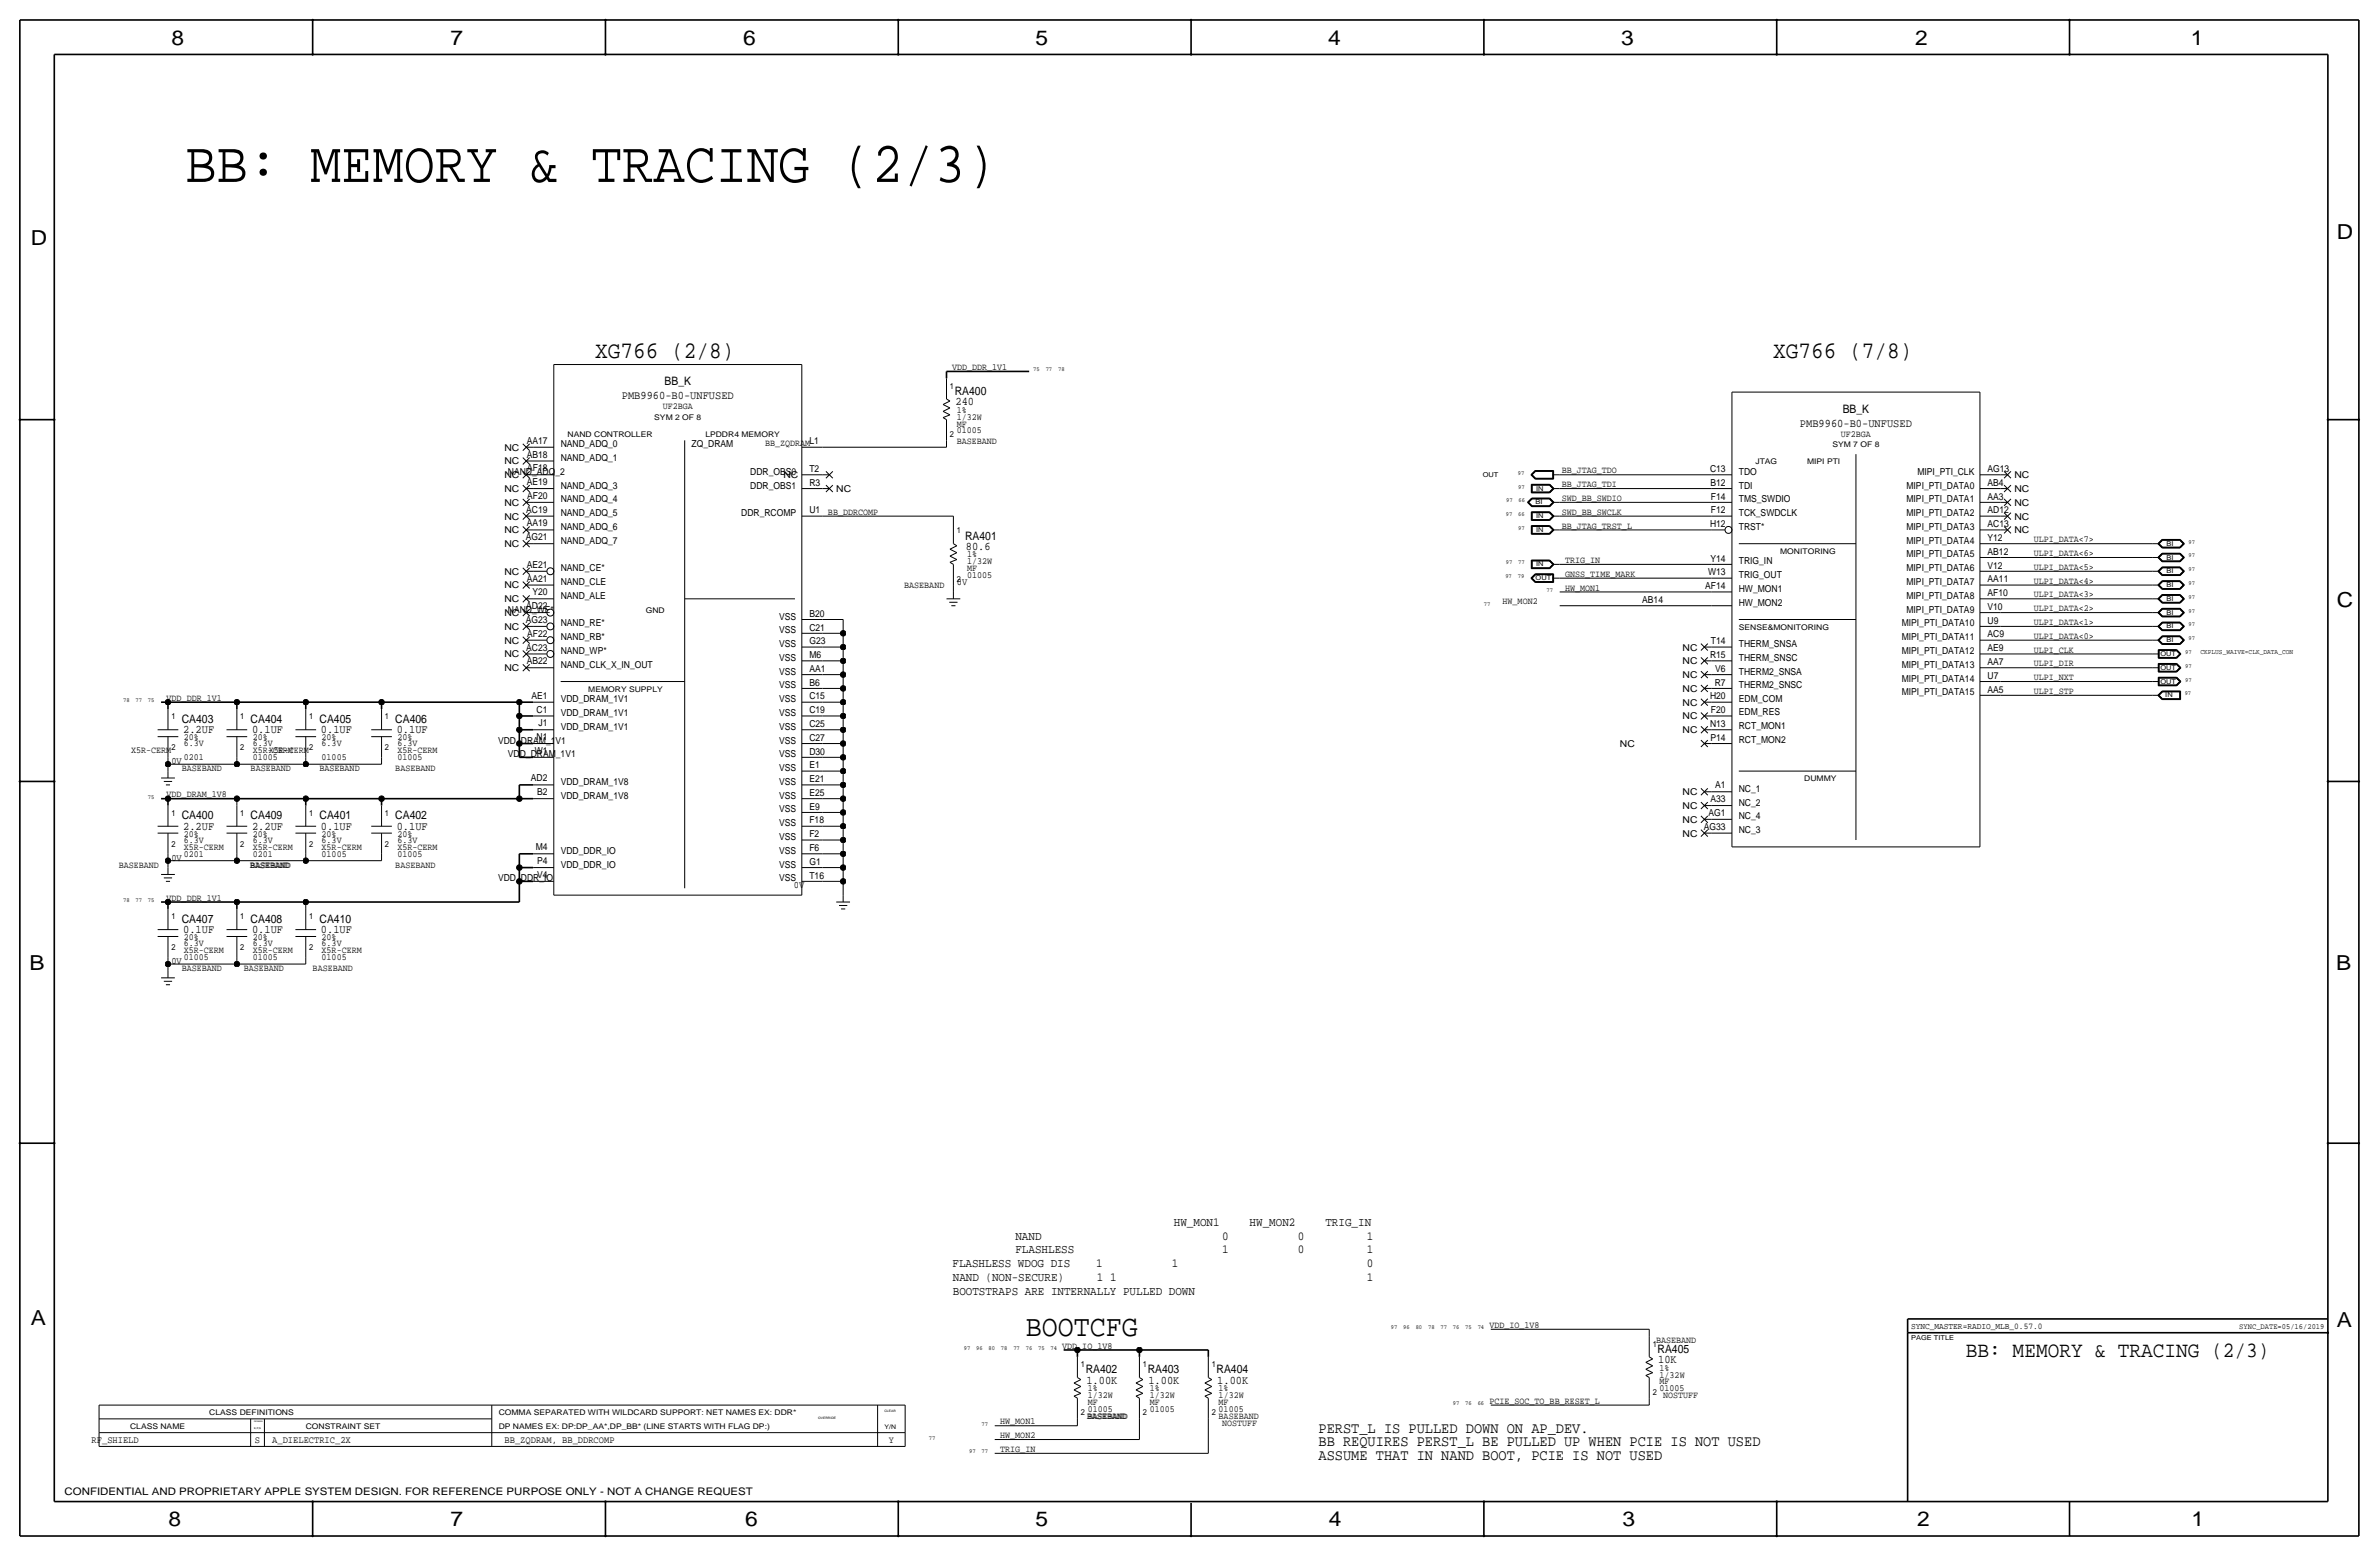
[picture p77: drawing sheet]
<svg xmlns="http://www.w3.org/2000/svg" width="877mm" height="574mm" viewBox="0 0 877 574" stroke-linecap="round" stroke-linejoin="round" font-family="sans-serif">
<defs><g id="words">
<text font-size="21.5" x="68.3" y="67.1">BB: MEMORY &amp; TRACING (2/3)</text>
<text font-size="11.1" x="378.2" y="492.5">BOOTCFG</text>
<g font-size="8.7">
<text x="219.4" y="131.8">XG766 (2/8)</text>
<text x="653.7" y="131.8">XG766 (7/8)</text>
</g>
<text font-size="8" x="724.8" y="500.1">BB: MEMORY &amp; TRACING (2/3)</text>
<g font-size="7.6">
<text x="63.2" y="16.5">8</text>
<text x="166.1" y="16.5">7</text>
<text x="274" y="16.5">6</text>
<text x="381.7" y="16.5">5</text>
<text x="489.7" y="16.5">4</text>
<text x="597.6" y="16.5">3</text>
<text x="706.1" y="16.5">2</text>
<text x="807.7" y="16.5">1</text>
<text x="861.5" y="88.1">D</text>
<text x="11.4" y="90.4">D</text>
<text x="861.5" y="223.8">C</text>
<text x="10.9" y="357.6">B</text>
<text x="861.3" y="357.4">B</text>
<text x="11.4" y="488.4">A</text>
<text x="861.5" y="489.2">A</text>
<text x="62.2" y="562.6">8</text>
<text x="166.1" y="562.6">7</text>
<text x="274.8" y="562.6">6</text>
<text x="381.7" y="562.6">5</text>
<text x="489.9" y="562.6">4</text>
<text x="598.1" y="562.6">3</text>
<text x="706.8" y="562.6">2</text>
<text x="807.9" y="562.6">1</text>
</g>
<g font-size="5.6">
<text x="486.1" y="533.1">BB REQUIRES PERST_L BE PULLED UP WHEN PCIE IS NOT USED</text>
<text x="486.1" y="528.1">PERST_L IS PULLED DOWN ON AP_DEV.</text>
<text x="486.1" y="538.2">ASSUME THAT IN NAND BOOT, PCIE IS NOT USED</text>
</g>
<g font-size="4.5">
<text x="432.8" y="451.9">HW_MON1</text>
<text x="460.7" y="451.9">HW_MON2</text>
<text x="488.6" y="451.9">TRIG_IN</text>
<text x="374.3" y="456.9">NAND</text>
<text x="450.5" y="456.9">0</text>
<text x="478.5" y="456.9">0</text>
<text x="503.9" y="456.9">1</text>
<text x="351.1" y="467.1">FLASHLESS WDOG DIS</text>
<text x="374.3" y="462">FLASHLESS</text>
<text x="404.1" y="467.1">1</text>
<text x="432.1" y="467.1">1</text>
<text x="450.5" y="462">1</text>
<text x="478.5" y="462">0</text>
<text x="503.9" y="462">1</text>
<text x="503.9" y="467.1">0</text>
<text x="351.3" y="472.2">NAND (NON-SECURE)</text>
<text x="404.4" y="472.2">1</text>
<text x="409.2" y="472.2">1</text>
<text x="503.9" y="472.2">1</text>
<text x="351.3" y="477.3">BOOTSTRAPS ARE INTERNALLY PULLED DOWN</text>
</g>
<g font-size="4.3">
<text x="245" y="142">BB_K</text>
<text x="229.2" y="147.1">PMB9960-B0-UNFUSED</text>
<text x="352" y="145.5">RA400</text>
<text x="352.2" y="149.4">240</text>
<text x="679.3" y="152.1">BB_K</text>
<text x="663.6" y="157.2">PMB9960-B0-UNFUSED</text>
<text x="355.8" y="198.9">RA401</text>
<text x="356.1" y="202.7">80.6</text>
<text x="67" y="266.4">CA403</text>
<text x="92.4" y="266.4">CA404</text>
<text x="117.8" y="266.4">CA405</text>
<text x="145.7" y="266.4">CA406</text>
<text x="67.5" y="270.3">2.2UF</text>
<text x="92.9" y="270.3">0.1UF</text>
<text x="118.3" y="270.3">0.1UF</text>
<text x="146.3" y="270.3">0.1UF</text>
<text x="67" y="302">CA400</text>
<text x="67.5" y="305.8">2.2UF</text>
<text x="92.4" y="302">CA409</text>
<text x="92.9" y="305.8">2.2UF</text>
<text x="117.8" y="302">CA401</text>
<text x="118.3" y="305.8">0.1UF</text>
<text x="145.7" y="302">CA402</text>
<text x="146.3" y="305.8">0.1UF</text>
<text x="67" y="340.1">CA407</text>
<text x="92.4" y="340.1">CA408</text>
<text x="117.8" y="340.1">CA410</text>
<text x="67.5" y="343.9">0.1UF</text>
<text x="92.9" y="343.9">0.1UF</text>
<text x="118.3" y="343.9">0.1UF</text>
<text x="611.1" y="498.6">RA405</text>
<text x="611.3" y="502.4">10K</text>
<text x="400.3" y="506.2">RA402</text>
<text x="423.1" y="506.2">RA403</text>
<text x="448.5" y="506.2">RA404</text>
<text x="400.5" y="510">1.00K</text>
<text x="423.4" y="510">1.00K</text>
<text x="448.8" y="510">1.00K</text>
</g>
<text font-size="3.8" x="23.8" y="550.9">CONFIDENTIAL AND PROPRIETARY APPLE SYSTEM DESIGN. FOR REFERENCE PURPOSE ONLY - NOT A CHANGE REQUEST</text>
<g font-size="3.6">
<text x="352.8" y="215.6">0V</text>
<text x="63.2" y="281.7">0V</text>
<text x="63.2" y="317.2">0V</text>
<text x="292.7" y="327.4">0V</text>
<text x="63.2" y="355.3">0V</text>
<text x="33.8" y="531.9">RF_SHIELD</text>
<text x="94" y="531.9">S</text>
<text x="100.4" y="531.9">A_DIELECTRIC_2X</text>
<text x="186" y="531.9">BB_ZQDRAM, BB_DDRCOMP</text>
</g>
<g font-size="3.5">
<text x="351" y="136.4">VDD_DDR_1V1</text>
<text x="244.3" y="150.9">UF2BGA</text>
<text x="352.8" y="152.1">1%</text>
<text x="352.8" y="154.7">1/32W</text>
<text x="352.8" y="159.8">01005</text>
<text x="352.8" y="157.2">MF</text>
<text x="678.7" y="161">UF2BGA</text>
<text x="185.9" y="166.1">NC</text>
<text x="194.2" y="163.6">AA17</text>
<text x="206.7" y="164.8">NAND_ADQ_0</text>
<text x="255" y="164.8">ZQ_DRAM</text>
<text x="282.1" y="164.3">BB_ZQDRAML1</text>
<text x="352.8" y="163.6">BASEBAND</text>
<text x="185.9" y="171.2">NC</text>
<text x="194.2" y="168.7">AB18</text>
<text x="194.3" y="173.7">AF18</text>
<text x="206.7" y="169.9">NAND_ADQ_1</text>
<text x="298.4" y="174">T2</text>
<text x="630.4" y="174">C13</text>
<text x="732.7" y="174">AG13</text>
<text x="185.9" y="176.3">NC</text>
<text x="187.2" y="175">NAND_ADQ_2</text>
<text x="194.2" y="178.8">AE19</text>
<text x="276.6" y="175">DDR_OBS0</text>
<text x="288.8" y="176.3">NC</text>
<text x="298.4" y="179.1">R3</text>
<text x="575.8" y="179.6">BB_JTAG_TDI</text>
<text x="575.8" y="174.5">BB_JTAG_TDO</text>
<text x="630.6" y="179.1">B12</text>
<text x="641" y="175">TDO</text>
<text x="706.9" y="175">MIPI_PTI_CLK</text>
<text x="732.7" y="179.1">AB4</text>
<text x="742.6" y="176.3">NC</text>
<text x="185.9" y="181.4">NC</text>
<text x="194.3" y="183.9">AF20</text>
<text x="206.7" y="180.1">NAND_ADQ_3</text>
<text x="206.7" y="185.2">NAND_ADQ_4</text>
<text x="276.6" y="180.1">DDR_OBS1</text>
<text x="308.3" y="181.4">NC</text>
<text x="575.8" y="184.7">SWD_BB_SWDIO</text>
<text x="630.8" y="184.2">F14</text>
<text x="641" y="180.1">TDI</text>
<text x="641" y="185.2">TMS_SWDIO</text>
<text x="702.9" y="185.2">MIPI_PTI_DATA1</text>
<text x="702.9" y="180.1">MIPI_PTI_DATA0</text>
<text x="732.7" y="184.2">AA3</text>
<text x="742.6" y="181.4">NC</text>
<text x="185.9" y="191.5">NC</text>
<text x="185.9" y="186.4">NC</text>
<text x="194" y="189">AC19</text>
<text x="206.7" y="190.2">NAND_ADQ_5</text>
<text x="273.3" y="190.2">DDR_RCOMP</text>
<text x="298.4" y="189.2">U1</text>
<text x="305.3" y="189.7">BB_DDRCOMP</text>
<text x="575.8" y="189.7">SWD_BB_SWCLK</text>
<text x="630.8" y="189.2">F12</text>
<text x="641" y="190.2">TCK_SWDCLK</text>
<text x="702.9" y="190.2">MIPI_PTI_DATA2</text>
<text x="732.7" y="189.2">AD12</text>
<text x="742.6" y="186.4">NC</text>
<text x="742.6" y="191.5">NC</text>
<text x="185.9" y="196.6">NC</text>
<text x="194.2" y="194.1">AA19</text>
<text x="206.7" y="195.3">NAND_ADQ_6</text>
<text x="575.8" y="194.8">BB_JTAG_TRST_L</text>
<text x="630.4" y="194.4">H12</text>
<text x="641" y="195.4">TRST*</text>
<text x="702.9" y="195.3">MIPI_PTI_DATA3</text>
<text x="732.7" y="194.3">AC13</text>
<text x="742.6" y="196.6">NC</text>
<text x="185.9" y="201.7">NC</text>
<text x="193.8" y="199.1">AG21</text>
<text x="206.7" y="200.4">NAND_ADQ_7</text>
<text x="702.9" y="200.4">MIPI_PTI_DATA4</text>
<text x="732.7" y="199.4">Y12</text>
<text x="749.8" y="199.9">ULPI_DATA&lt;7&gt;</text>
<text x="194.2" y="209.3">AE21</text>
<text x="356.6" y="205.5">1%</text>
<text x="356.6" y="208">1/32W</text>
<text x="577" y="207.5">TRIG_IN</text>
<text x="630.6" y="207">Y14</text>
<text x="641" y="208">TRIG_IN</text>
<text x="702.9" y="205.5">MIPI_PTI_DATA5</text>
<text x="732.7" y="209.6">V12</text>
<text x="732.7" y="204.5">AB12</text>
<text x="749.8" y="205">ULPI_DATA&lt;6&gt;</text>
<text x="185.9" y="211.8">NC</text>
<text x="194.2" y="214.4">AA21</text>
<text x="206.7" y="210.6">NAND_CE*</text>
<text x="206.7" y="215.6">NAND_CLE</text>
<text x="356.6" y="213.1">01005</text>
<text x="356.6" y="210.6">MF</text>
<text x="577" y="212.6">GNSS_TIME_MARK</text>
<text x="629.7" y="212.1">W13</text>
<text x="641" y="213.1">TRIG_OUT</text>
<text x="702.9" y="210.6">MIPI_PTI_DATA6</text>
<text x="702.9" y="215.6">MIPI_PTI_DATA7</text>
<text x="732.7" y="214.6">AA11</text>
<text x="749.8" y="215.1">ULPI_DATA&lt;4&gt;</text>
<text x="749.8" y="210.1">ULPI_DATA&lt;5&gt;</text>
<text x="185.9" y="222">NC</text>
<text x="185.9" y="216.9">NC</text>
<text x="196.3" y="219.5">Y20</text>
<text x="206.7" y="220.7">NAND_ALE</text>
<text x="333.4" y="216.9">BASEBAND</text>
<text x="577" y="217.7">HW_MON1</text>
<text x="628.7" y="217.2">AF14</text>
<text x="641" y="218.2">HW_MON1</text>
<text x="702.9" y="220.7">MIPI_PTI_DATA8</text>
<text x="732.7" y="219.7">AF10</text>
<text x="749.8" y="220.2">ULPI_DATA&lt;3&gt;</text>
<text x="185.9" y="227.1">NC</text>
<text x="187.2" y="225.8">NAND_WE*</text>
<text x="194" y="224.5">AD22</text>
<text x="298.4" y="227.3">B20</text>
<text x="554" y="222.8">HW_MON2</text>
<text x="605.4" y="222.3">AB14</text>
<text x="641" y="223.3">HW_MON2</text>
<text x="702.9" y="225.8">MIPI_PTI_DATA9</text>
<text x="732.7" y="224.8">V10</text>
<text x="749.8" y="225.3">ULPI_DATA&lt;2&gt;</text>
<text x="185.9" y="232.2">NC</text>
<text x="193.8" y="229.6">AG23</text>
<text x="206.7" y="230.9">NAND_RE*</text>
<text x="287.3" y="228.3">VSS</text>
<text x="287.3" y="233.4">VSS</text>
<text x="298.4" y="232.4">C21</text>
<text x="701.1" y="230.9">MIPI_PTI_DATA10</text>
<text x="732.7" y="229.9">U9</text>
<text x="749.8" y="230.4">ULPI_DATA&lt;1&gt;</text>
<text x="185.9" y="237.2">NC</text>
<text x="194" y="239.8">AC23</text>
<text x="194.3" y="234.7">AF22</text>
<text x="206.7" y="236">NAND_RB*</text>
<text x="287.3" y="238.5">VSS</text>
<text x="298.4" y="237.5">G23</text>
<text x="620.3" y="239.8">NC</text>
<text x="630.8" y="237.5">T14</text>
<text x="641" y="238.5">THERM_SNSA</text>
<text x="701.1" y="236">MIPI_PTI_DATA11</text>
<text x="732.7" y="235">AC9</text>
<text x="749.8" y="235.5">ULPI_DATA&lt;0&gt;</text>
<text x="185.9" y="242.3">NC</text>
<text x="194.2" y="244.9">AB22</text>
<text x="206.7" y="241">NAND_WP*</text>
<text x="287.3" y="243.6">VSS</text>
<text x="298.4" y="242.6">M6</text>
<text x="620.3" y="244.9">NC</text>
<text x="630.4" y="242.6">R15</text>
<text x="641" y="243.6">THERM_SNSC</text>
<text x="701.1" y="241">MIPI_PTI_DATA12</text>
<text x="732.7" y="245.1">AA7</text>
<text x="732.7" y="240">AE9</text>
<text x="749.8" y="245.6">ULPI_DIR</text>
<text x="749.8" y="240.5">ULPI_CLK</text>
<text x="185.9" y="247.4">NC</text>
<text x="206.7" y="246.1">NAND_CLK_X_IN_OUT</text>
<text x="287.3" y="248.7">VSS</text>
<text x="298.4" y="247.7">AA1</text>
<text x="620.3" y="249.9">NC</text>
<text x="632.4" y="247.7">V6</text>
<text x="641" y="248.7">THERM2_SNSA</text>
<text x="701.1" y="251.2">MIPI_PTI_DATA14</text>
<text x="701.1" y="246.1">MIPI_PTI_DATA13</text>
<text x="732.7" y="250.2">U7</text>
<text x="749.8" y="250.7">ULPI_NXT</text>
<text x="195.9" y="257.6">AE1</text>
<text x="287.3" y="253.7">VSS</text>
<text x="298.4" y="257.8">C15</text>
<text x="298.4" y="252.7">B6</text>
<text x="620.3" y="255">NC</text>
<text x="630.4" y="257.8">H20</text>
<text x="632.2" y="252.7">R7</text>
<text x="641" y="253.7">THERM2_SNSC</text>
<text x="701.1" y="256.3">MIPI_PTI_DATA15</text>
<text x="732.7" y="255.3">AA5</text>
<text x="749.8" y="255.8">ULPI_STP</text>
<text x="61.4" y="258.3">VDD_DDR_1V1</text>
<text x="197.9" y="262.6">C1</text>
<text x="206.7" y="263.9">VDD_DRAM_1V1</text>
<text x="206.7" y="258.8">VDD_DRAM_1V1</text>
<text x="287.3" y="258.8">VSS</text>
<text x="287.3" y="263.9">VSS</text>
<text x="298.4" y="262.9">C19</text>
<text x="620.3" y="260.1">NC</text>
<text x="630.8" y="262.9">F20</text>
<text x="641" y="258.8">EDM_COM</text>
<text x="641" y="263.7">EDM_RES</text>
<text x="198.6" y="267.7">J1</text>
<text x="206.7" y="269">VDD_DRAM_1V1</text>
<text x="287.3" y="269">VSS</text>
<text x="298.4" y="268">C25</text>
<text x="620.3" y="265.2">NC</text>
<text x="630.4" y="268">N13</text>
<text x="641" y="268.7">RCT_MON1</text>
<text x="67.8" y="272.8">20%</text>
<text x="67.8" y="275.1">6.3V</text>
<text x="93.2" y="272.8">20%</text>
<text x="93.2" y="275.1">6.3V</text>
<text x="118.6" y="272.8">20%</text>
<text x="118.6" y="275.1">6.3V</text>
<text x="146.5" y="272.8">20%</text>
<text x="146.5" y="275.1">6.3V</text>
<text x="183.6" y="274.1">VDD_DRAM_1V1</text>
<text x="197.9" y="272.8">N1</text>
<text x="287.3" y="274.1">VSS</text>
<text x="298.4" y="273.1">C27</text>
<text x="597.2" y="275.3">NC</text>
<text x="620.3" y="270.3">NC</text>
<text x="630.6" y="273.1">P14</text>
<text x="641" y="273.8">RCT_MON2</text>
<text x="48.3" y="277.6">X5R-CERM</text>
<text x="67.8" y="280.2">0201</text>
<text x="93.2" y="280.2">01005</text>
<text x="93.2" y="277.6">X5R-CERM</text>
<text x="99.1" y="277.6">X5R-CERM</text>
<text x="118.6" y="280.2">01005</text>
<text x="146.5" y="280.2">01005</text>
<text x="146.5" y="277.6">X5R-CERM</text>
<text x="187.2" y="279.1">VDD_DRAM_1V1</text>
<text x="197.2" y="277.9">W1</text>
<text x="287.3" y="279.1">VSS</text>
<text x="298.4" y="278.1">D30</text>
<text x="67" y="284.2">BASEBAND</text>
<text x="92.4" y="284.2">BASEBAND</text>
<text x="117.8" y="284.2">BASEBAND</text>
<text x="145.7" y="284.2">BASEBAND</text>
<text x="287.3" y="284.2">VSS</text>
<text x="298.4" y="283.2">E1</text>
<text x="61.4" y="293.9">VDD_DRAM_1V8</text>
<text x="195.7" y="288">AD2</text>
<text x="198" y="293.1">B2</text>
<text x="206.7" y="289.3">VDD_DRAM_1V8</text>
<text x="287.3" y="289.3">VSS</text>
<text x="298.4" y="293.4">E25</text>
<text x="298.4" y="288.3">E21</text>
<text x="620.3" y="293.1">NC</text>
<text x="632.4" y="290.6">A1</text>
<text x="641" y="291.8">NC_1</text>
<text x="206.7" y="294.4">VDD_DRAM_1V8</text>
<text x="287.3" y="294.4">VSS</text>
<text x="287.3" y="299.5">VSS</text>
<text x="298.4" y="298.5">E9</text>
<text x="620.3" y="298.2">NC</text>
<text x="630.6" y="295.7">A33</text>
<text x="641" y="296.9">NC_2</text>
<text x="287.3" y="304.5">VSS</text>
<text x="298.4" y="303.5">F18</text>
<text x="620.3" y="303.3">NC</text>
<text x="628.2" y="305.8">AG33</text>
<text x="629.9" y="300.7">AG1</text>
<text x="641" y="302">NC_4</text>
<text x="67.8" y="308.4">20%</text>
<text x="67.8" y="310.6">6.3V</text>
<text x="93.2" y="308.4">20%</text>
<text x="93.2" y="310.6">6.3V</text>
<text x="118.6" y="308.4">20%</text>
<text x="118.6" y="310.6">6.3V</text>
<text x="146.5" y="308.4">20%</text>
<text x="146.5" y="310.6">6.3V</text>
<text x="287.3" y="309.6">VSS</text>
<text x="298.4" y="308.6">F2</text>
<text x="620.3" y="308.4">NC</text>
<text x="641" y="307.1">NC_3</text>
<text x="67.8" y="315.7">0201</text>
<text x="67.8" y="313.2">X5R-CERM</text>
<text x="93.2" y="315.7">0201</text>
<text x="93.2" y="313.2">X5R-CERM</text>
<text x="118.6" y="315.7">01005</text>
<text x="118.6" y="313.2">X5R-CERM</text>
<text x="146.5" y="315.7">01005</text>
<text x="146.5" y="313.2">X5R-CERM</text>
<text x="197.5" y="313.4">M4</text>
<text x="206.7" y="314.7">VDD_DDR_IO</text>
<text x="287.3" y="314.7">VSS</text>
<text x="298.4" y="313.7">F6</text>
<text x="43.8" y="319.8">BASEBAND</text>
<text x="92.1" y="319.8">BASEBAND</text>
<text x="145.7" y="319.8">BASEBAND</text>
<text x="198" y="323.6">V4</text>
<text x="198" y="318.5">P4</text>
<text x="206.7" y="319.8">VDD_DDR_IO</text>
<text x="287.3" y="319.8">VSS</text>
<text x="298.4" y="323.9">T16</text>
<text x="298.4" y="318.8">G1</text>
<text x="183.6" y="324.9">VDD_DDR_IO</text>
<text x="287.3" y="324.9">VSS</text>
<text x="61.4" y="332">VDD_DDR_1V1</text>
<text x="67.8" y="346.5">20%</text>
<text x="93.2" y="346.5">20%</text>
<text x="118.6" y="346.5">20%</text>
<text x="67.8" y="353.8">01005</text>
<text x="67.8" y="348.7">6.3V</text>
<text x="67.8" y="351.3">X5R-CERM</text>
<text x="93.2" y="353.8">01005</text>
<text x="93.2" y="348.7">6.3V</text>
<text x="93.2" y="351.3">X5R-CERM</text>
<text x="118.6" y="353.8">01005</text>
<text x="118.6" y="348.7">6.3V</text>
<text x="118.6" y="351.3">X5R-CERM</text>
<text x="67" y="357.9">BASEBAND</text>
<text x="89.9" y="357.9">BASEBAND</text>
<text x="115.3" y="357.9">BASEBAND</text>
<text x="549.1" y="489.5">VDD_IO_1V8</text>
<text x="391.6" y="497.1">VDD_IO_1V8</text>
<text x="610.6" y="495">BASEBAND</text>
<text x="611.8" y="505.2">1%</text>
<text x="611.8" y="507.7">1/32W</text>
<text x="401" y="512.8">1%</text>
<text x="401" y="515.4">1/32W</text>
<text x="423.9" y="512.8">1%</text>
<text x="423.9" y="515.4">1/32W</text>
<text x="449.3" y="512.8">1%</text>
<text x="449.3" y="515.4">1/32W</text>
<text x="611.8" y="512.8">01005</text>
<text x="611.8" y="510.3">MF</text>
<text x="613.1" y="515.4">NOSTUFF</text>
<text x="401" y="520.4">01005</text>
<text x="401" y="517.9">MF</text>
<text x="423.9" y="520.4">01005</text>
<text x="423.9" y="517.9">MF</text>
<text x="449.3" y="520.4">01005</text>
<text x="449.3" y="517.9">MF</text>
<text x="549.1" y="517.4">PCIE_SOC_TO_BB_RESET_L</text>
<text x="368.8" y="525">HW_MON1</text>
<text x="400.7" y="523">BASEBAND</text>
<text x="449.3" y="523">BASEBAND</text>
<text x="450.5" y="525.5">NOSTUFF</text>
<text x="327.7" y="531.9">Y</text>
<text x="368.8" y="530.1">HW_MON2</text>
<text x="368.8" y="535.2">TRIG_IN</text>
</g>
<text font-size="3.2" x="704.5" y="490">SYNC_MASTER=RADIO_MLB_0.57.0</text>
<g font-size="3.1">
<text x="350.2" y="143.3">1</text>
<text x="350.2" y="161">2</text>
<text x="352.8" y="196.6">1</text>
<text x="352.8" y="214.4">2</text>
<text x="63.2" y="265.2">1</text>
<text x="88.6" y="265.2">1</text>
<text x="114" y="265.2">1</text>
<text x="141.9" y="265.2">1</text>
<text x="63.2" y="276.6">2</text>
<text x="88.6" y="276.6">2</text>
<text x="114" y="276.6">2</text>
<text x="141.9" y="276.6">2</text>
<text x="63.2" y="300.7">1</text>
<text x="88.6" y="300.7">1</text>
<text x="114" y="300.7">1</text>
<text x="141.9" y="300.7">1</text>
<text x="63.2" y="312.2">2</text>
<text x="88.6" y="312.2">2</text>
<text x="114" y="312.2">2</text>
<text x="141.9" y="312.2">2</text>
<text x="63.2" y="338.8">1</text>
<text x="88.6" y="338.8">1</text>
<text x="114" y="338.8">1</text>
<text x="63.2" y="350.3">2</text>
<text x="88.6" y="350.3">2</text>
<text x="114" y="350.3">2</text>
<text x="609.3" y="496.3">1</text>
<text x="398.5" y="503.9">1</text>
<text x="421.3" y="503.9">1</text>
<text x="446.7" y="503.9">1</text>
<text x="609.3" y="514.1">2</text>
<text x="398.5" y="521.7">2</text>
<text x="421.3" y="521.7">2</text>
<text x="446.7" y="521.7">2</text>
</g>
<g font-size="2.9">
<text x="241.2" y="154.7">SYM 2 OF 8</text>
<text x="209.2" y="161">NAND CONTROLLER</text>
<text x="260" y="161">LPDDR4 MEMORY</text>
<text x="675.6" y="164.8">SYM 7 OF 8</text>
<text x="647.2" y="171.2">JTAG</text>
<text x="666.2" y="171.2">MIPI PTI</text>
<text x="656.3" y="204.2">MONITORING</text>
<text x="238" y="225.8">GND</text>
<text x="641" y="232.2">SENSE&amp;MONITORING</text>
<text x="216.9" y="255">MEMORY SUPPLY</text>
<text x="665.2" y="288">DUMMY</text>
<text x="825.6" y="490">SYNC_DATE=05/16/2019</text>
<text x="77.2" y="521.7">CLASS DEFINITIONS</text>
<text x="183.8" y="521.7">COMMA SEPARATED WITH WILDCARD SUPPORT: NET NAMES EX: DDR*</text>
<text x="48" y="526.8">CLASS NAME</text>
<text x="112.7" y="526.8">CONSTRAINT SET</text>
<text x="183.8" y="526.8">DP NAMES EX: DP:DP_AA*,DP_BB* (LINE STARTS WITH FLAG DP:)</text>
</g>
<text font-size="2.6" x="811.2" y="241">CKPLUS_WAIVE=CLK_DATA_CON</text>
<g font-size="2.5">
<text x="546.7" y="175.8">OUT</text>
<text x="566.1" y="185.9">BI</text>
<text x="566.4" y="180.8">IN</text>
<text x="566.4" y="191">IN</text>
<text x="566.4" y="196.1">IN</text>
<text x="798.8" y="201.2">BI</text>
<text x="566.4" y="208.8">IN</text>
<text x="798.8" y="206.2">BI</text>
<text x="566.1" y="213.9">OUT</text>
<text x="798.8" y="211.3">BI</text>
<text x="798.8" y="221.5">BI</text>
<text x="798.8" y="216.4">BI</text>
<text x="798.8" y="226.6">BI</text>
<text x="798.8" y="231.6">BI</text>
<text x="798.8" y="236.7">BI</text>
<text x="796.5" y="241.8">OUT</text>
<text x="796.5" y="252">OUT</text>
<text x="796.5" y="246.9">OUT</text>
<text x="798.3" y="257">IN</text>
<text x="704.5" y="493.8">PAGE TITLE</text>
</g>
<g font-size="2.3">
<text x="380.9" y="136.9">75</text>
<text x="385.5" y="136.9">77</text>
<text x="390.1" y="136.9">78</text>
<text x="559.6" y="175">97</text>
<text x="555.2" y="185.2">97</text>
<text x="559.7" y="180.1">97</text>
<text x="559.8" y="185.2">66</text>
<text x="555.1" y="190.2">97</text>
<text x="559.7" y="190.2">66</text>
<text x="559.7" y="195.3">97</text>
<text x="806.9" y="200.4">97</text>
<text x="555.1" y="208">97</text>
<text x="559.7" y="208">77</text>
<text x="806.9" y="205.5">97</text>
<text x="555" y="213.1">97</text>
<text x="559.6" y="213.1">79</text>
<text x="806.9" y="215.6">97</text>
<text x="806.9" y="210.6">97</text>
<text x="570.2" y="218.2">77</text>
<text x="806.9" y="220.7">97</text>
<text x="547.1" y="223.3">77</text>
<text x="806.9" y="225.8">97</text>
<text x="806.9" y="230.9">97</text>
<text x="806.9" y="236">97</text>
<text x="805.6" y="241">97</text>
<text x="805.6" y="251.2">97</text>
<text x="805.6" y="246.1">97</text>
<text x="805.4" y="256.3">97</text>
<text x="45.4" y="258.8">78</text>
<text x="50" y="258.8">77</text>
<text x="54.6" y="258.8">75</text>
<text x="54.6" y="294.4">75</text>
<text x="45.4" y="332.5">78</text>
<text x="50" y="332.5">77</text>
<text x="54.6" y="332.5">75</text>
<text x="512.8" y="490">97</text>
<text x="517.3" y="490">96</text>
<text x="521.9" y="490">80</text>
<text x="526.5" y="490">78</text>
<text x="531.1" y="490">77</text>
<text x="535.6" y="490">76</text>
<text x="540.2" y="490">75</text>
<text x="544.8" y="490">74</text>
<text x="355.3" y="497.6">97</text>
<text x="359.9" y="497.6">96</text>
<text x="364.4" y="497.6">80</text>
<text x="369" y="497.6">78</text>
<text x="373.6" y="497.6">77</text>
<text x="378.2" y="497.6">76</text>
<text x="382.7" y="497.6">75</text>
<text x="387.3" y="497.6">74</text>
<text x="535.6" y="517.9">97</text>
<text x="540.2" y="517.9">76</text>
<text x="544.8" y="517.9">66</text>
<text x="326.1" y="526.8">Y/N</text>
<text x="361.9" y="525.5">77</text>
<text x="342.4" y="530.6">77</text>
<text x="357.3" y="535.7">97</text>
<text x="361.9" y="535.7">77</text>
</g>
<g font-size="1.2">
<text x="326.1" y="520.4">CLEAR</text>
<text x="301.6" y="523">OVERRIDE</text>
</g>
<text font-size=".9" x="93.7" y="526.8">E,P,S</text>
<text font-size=".7" x="93.7" y="524.3">DOMAIN</text>
</g></defs>
<g fill="none" stroke="#000" stroke-width=".37">
<path d="M204.2 134.4h91.4zM204.2 134.4v195.5zM295.6 134.4v195.5zM348.9 139.4v7.7zM347.7 153.9l1.2 .8zM347.7 153.9l2.5-1zM347.7 151.6l2.5 1.3zM347.7 151.6l2.5-1.2zM347.7 149.1l2.5 1.3zM347.7 149.1l2.5-1.3zM348.9 154.7v7.6zM348.9 147.1l1.3 .7z"/>
<path d="M638.5 144.5h91.4zM638.5 144.5v167.7zM729.9 144.5v167.7zM192.7 173.7l2.6 2.6zM192.7 163.6l2.6 2.5zM192.7 166.1l2.6-2.5zM192.7 178.8l2.6 2.6zM192.7 168.7l2.6 2.5zM194 169.9h2.5zM194 164.8h2.5zM194 175h2.5zM195.3 173.7l-2.6 2.6z"/>
<path d="M195.3 168.7l-2.6 2.5zM196.5 169.9h7.7zM196.5 175h7.7zM196.5 164.8h7.7zM252.4 162.3v165.1zM295.6 164.8h7.6zM295.6 175h7.6zM303.2 175h2.6zM303.2 164.8h45.7zM304.5 173.7l2.5 2.6zM304.5 178.8l2.5 2.6zM307 173.7l-2.5 2.6z"/>
<path d="M348.9 162.3v2.5zM564.4 175l1.6-1.6zM564.4 175l1.6 1.6zM564.5 178.5v3.2zM564.5 178.5h6.8zM564.5 175l1.5 1.5zM564.5 175l1.5-1.5zM564.6 178.6h6.7zM564.6 178.6v3zM564.7 175l1.4-1.4zM564.7 175l1.4 1.4zM564.7 178.7h6.5z"/>
<path d="M564.7 178.7v2.8zM564.8 178.8h6.4zM564.8 178.8v2.6zM564.8 175l1.3-1.3zM564.8 175l1.3 1.3zM566 173.4h6.8zM566 176.6h6.8zM566 173.5h6.7zM566 176.5h6.7zM566.1 173.6h6.5zM566.1 176.4h6.5zM566.1 173.7h6.4z"/>
<path d="M566.1 176.3h6.4zM571.2 178.8l1.3 1.3zM571.2 178.7l1.4 1.4zM571.3 178.6l1.5 1.5zM571.3 178.5l1.6 1.6zM572.5 175h2.5zM572.5 173.7v2.6zM572.6 173.6v2.8zM572.7 173.5v3zM572.8 173.4v3.2zM575 175h55.9zM630.9 175h7.6z"/>
<path d="M684.2 167.4v142.2zM729.9 175h7.7zM737.6 175h2.5zM738.8 178.8l2.6 2.6zM738.8 173.7l2.6 2.6zM741.4 178.8l-2.6 2.6zM741.4 173.7l-2.6 2.6zM192.7 194.1l2.6 2.5zM192.7 189l2.6 2.5zM192.7 191.5l2.6-2.5zM192.7 183.9l2.6 2.5zM192.7 186.4l2.6-2.5z"/>
<path d="M192.7 199.1l2.6 2.6zM192.7 181.4l2.6-2.6zM194 180.1h2.5zM194 185.2h2.5zM194 190.2h2.5zM194 195.3h2.5zM195.3 194.1l-2.6 2.5zM195.3 199.1l-2.6 2.6zM196.5 185.2h7.7zM196.5 180.1h7.7zM196.5 190.2h7.7zM196.5 195.3h7.7z"/>
<path d="M295.6 190.2h7.6zM295.6 180.1h7.6zM303.2 180.1h2.6zM303.2 190.2h48.3zM304.5 181.4l2.5-2.6zM351.5 190.2v2.6zM351.5 192.8v7.6zM563.1 185.2l1.6 1.5zM563.3 185.2l1.4 1.4zM563.4 185.2l1.4-1.4zM563.4 185.2l1.4 1.3zM563.6 185.2l1.2-1.3z"/>
<path d="M563.6 185.2l1.2 1.2zM564.5 193.8v3.1zM564.5 196.9h6.8zM564.5 193.8h6.8zM564.5 188.7v3.1zM564.5 191.8h6.8zM564.5 188.7h6.8zM564.5 181.7h6.8zM564.6 193.9h6.7zM564.6 193.9v2.9zM564.6 196.8h6.7zM564.6 188.8h6.7z"/>
<path d="M564.6 188.8v2.9zM564.6 191.7h6.7zM564.6 181.6h6.7zM564.7 183.6l-1.6 1.6zM564.7 186.7h6.6zM564.7 183.6h6.6zM564.7 194h6.5zM564.7 194v2.7zM564.7 196.7h6.5zM564.7 183.7l-1.4 1.5zM564.7 186.6h6.6zM564.7 183.7h6.6z"/>
<path d="M564.7 188.9h6.5zM564.7 188.9v2.7zM564.7 191.6h6.5zM564.7 181.5h6.5zM564.8 186.5h6.4zM564.8 183.8h6.4zM564.8 194.1h6.4zM564.8 194.1v2.5zM564.8 196.6h6.4zM564.8 186.4h6.4zM564.8 183.9h6.4zM564.8 189h6.4z"/>
<path d="M564.8 189v2.5zM564.8 191.5h6.4zM564.8 181.4h6.4zM571.2 194.1l1.3 1.2zM571.2 196.6l1.3-1.3zM571.2 186.4l1.3-1.2zM571.2 183.9l1.3 1.3zM571.2 189l1.3 1.2zM571.2 181.4l1.3-1.3zM571.2 194l1.4 1.3zM571.2 196.7l1.4-1.4zM571.2 186.5l1.4-1.3z"/>
<path d="M571.2 183.8l1.4 1.4zM571.2 188.9l1.4 1.3zM571.2 191.6l1.4-1.4zM571.2 181.5l1.4-1.4zM571.3 193.9l1.5 1.4zM571.3 183.7l1.5 1.5zM571.3 188.8l1.5 1.4zM571.3 191.7l1.5-1.5zM571.3 193.8l1.6 1.5zM571.3 196.9l1.6-1.6zM571.3 186.7l1.6-1.5zM571.3 183.6l1.6 1.6z"/>
<path d="M571.3 188.7l1.6 1.5zM571.3 191.8l1.6-1.6zM571.3 181.7l1.6-1.6zM572.5 195.3h2.5zM572.5 185.2h2.5zM572.5 190.2h2.5zM572.5 190.2l-1.3 1.3zM572.5 180.1h2.5zM572.8 195.3l-1.5 1.5zM572.8 185.2l-1.5 1.4zM572.8 180.1l-1.5 1.5zM575 185.2h55.9z"/>
<path d="M575 190.2h55.9zM575 180.1h55.9zM575 195.3h55.9zM630.9 180.1h7.6zM630.9 195.3h5zM630.9 185.2h7.6zM630.9 190.2h7.6zM729.9 185.2h7.7zM729.9 190.2h7.7zM729.9 195.3h7.7zM729.9 180.1h7.7zM737.6 180.1h2.5z"/>
<path d="M737.6 190.2h2.5zM737.6 185.2h2.5zM737.6 195.3h2.5zM738.8 194.1l2.6 2.5zM738.8 186.4l2.6-2.5zM738.8 183.9l2.6 2.5zM738.8 189l2.6 2.5zM741.4 194.1l-2.6 2.5zM741.4 189l-2.6 2.5zM797.1 198.8h6.7zM797.2 198.9h6.5zM797.2 199h6.5z"/>
<path d="M797.3 199.1l-1.3 1.3zM797.3 199.1h6.3zM803.6 199.1l1.3 1.3zM803.7 199l1.3 1.4zM803.7 198.9l1.5 1.5zM803.8 198.8l1.5 1.6zM192.7 219.5l2.6 2.5zM192.7 214.4l2.6 2.5zM192.7 209.3l2.6 2.5zM192.7 211.8l2.6-2.5zM194 210.6h2.5zM194 215.6h2.5z"/>
<path d="M194 200.4h2.5zM195.3 219.5l-2.6 2.5zM195.3 214.4l-2.6 2.5zM196.5 210.6h5.1zM196.5 215.6h7.7zM196.5 200.4h7.7zM350.2 207.3l1.3 .7zM350.2 207.3l2.6-1.1zM350.2 205l2.6 1.2zM350.2 205l2.6-1.3zM350.2 202.4l2.6 1.3zM350.2 202.4l2.6-1.2z"/>
<path d="M351.5 215.6v2.6zM351.5 208v7.6zM351.5 200.4l1.3 .8zM351.5 218.2v2.5zM564.4 213.1l1.6-1.6zM564.4 213.1l1.6 1.6zM564.5 213.1l1.5 1.5zM564.5 206.5v3.1zM564.5 209.6h6.8zM564.5 206.5h6.8zM564.6 206.6h6.7zM564.6 206.6v2.9z"/>
<path d="M564.6 209.5h6.7zM564.7 213.1l1.4-1.4zM564.7 213.1l1.4 1.4zM564.7 206.7h6.5zM564.7 206.7v2.7zM564.7 209.4h6.5zM564.8 213.1l1.3 1.3zM564.8 206.8h6.4zM564.8 206.8v2.5zM564.8 209.3h6.4zM566 211.5h6.8zM566 214.7h6.8z"/>
<path d="M566 211.6l-1.5 1.5zM566 211.6h6.7zM566 214.6h6.7zM566.1 211.7h6.5zM566.1 214.5h6.5zM566.1 211.8l-1.3 1.3zM566.1 211.8h6.4zM566.1 214.4h6.4zM571.2 206.8l1.3 1.2zM571.2 209.3l1.3-1.3zM571.2 206.7l1.4 1.3zM571.2 209.4l1.4-1.4z"/>
<path d="M571.3 206.6l1.5 1.4zM571.3 206.5l1.6 1.5zM571.3 209.6l1.6-1.6zM572.5 213.1h2.5zM572.5 211.8v2.6zM572.5 208h2.5zM572.6 211.7v2.8zM572.7 211.6v3zM572.8 211.5v3.2zM572.8 208l-1.5 1.5zM575 218.2h55.9zM575 213.1h55.9z"/>
<path d="M575 208h55.9zM630.9 218.2h7.6zM630.9 213.1h7.6zM630.9 208h7.6zM641 200.4h43.2zM729.9 210.6h7.7zM729.9 215.6h7.7zM729.9 200.4h7.7zM729.9 205.5h7.7zM737.6 200.4h55.8zM737.6 205.5h55.8zM737.6 210.6h55.8z"/>
<path d="M737.6 215.6h55.8zM793.4 215.6h2.6zM793.4 210.6h2.6zM793.4 205.5h2.6zM793.4 200.4h2.6zM795.5 215.6l1.6 1.6zM795.5 210.6l1.6 1.5zM795.5 205.5l1.6 1.6zM795.5 200.4l1.6-1.6zM795.5 200.4l1.6 1.6zM795.7 215.6l1.5 1.5zM795.7 210.6l1.5 1.4z"/>
<path d="M795.7 205.5l1.5-1.5zM795.7 205.5l1.5 1.5zM795.7 200.4l1.5-1.5zM795.7 200.4l1.5 1.5zM795.8 215.6l1.4-1.3zM795.8 215.6l1.4 1.4zM795.8 210.6l1.4-1.4zM795.8 210.6l1.4 1.3zM795.8 205.5l1.4-1.4zM795.8 205.5l1.4 1.4zM795.8 200.4l1.4-1.4zM795.8 200.4l1.4 1.4z"/>
<path d="M796 215.6l1.3 1.3zM796 210.6l1.3 1.2zM796 205.5l1.3 1.3zM796 200.4l1.3 1.3zM797.1 219.2l-1.6 1.5zM797.1 219.2h6.7zM797.1 214.1l-1.6 1.5zM797.1 217.2h6.7zM797.1 214.1h6.7zM797.1 209l-1.6 1.6zM797.1 212.1h6.7zM797.1 209h6.7z"/>
<path d="M797.1 203.9l-1.6 1.6zM797.1 207.1h6.7zM797.1 203.9h6.7zM797.1 202h6.7zM797.2 219.3l-1.5 1.4zM797.2 219.3h6.5zM797.2 214.2l-1.5 1.4zM797.2 217.1h6.5zM797.2 214.2h6.5zM797.2 209.1l-1.5 1.5zM797.2 212h6.5zM797.2 209.1h6.5z"/>
<path d="M797.2 207h6.5zM797.2 204h6.5zM797.2 201.9h6.5zM797.2 219.4h6.5zM797.2 217h6.5zM797.2 214.3h6.5zM797.2 211.9h6.5zM797.2 209.2h6.5zM797.2 206.9h6.5zM797.2 204.1h6.5zM797.2 201.8h6.5zM797.3 219.5l-1.3 1.2z"/>
<path d="M797.3 219.5h6.3zM797.3 214.4l-1.3 1.2zM797.3 216.9h6.3zM797.3 214.4h6.3zM797.3 209.3l-1.3 1.3zM797.3 211.8h6.3zM797.3 209.3h6.3zM797.3 204.2l-1.3 1.3zM797.3 206.8h6.3zM797.3 204.2h6.3zM797.3 201.7h6.3zM803.6 219.5l1.3 1.2z"/>
<path d="M803.6 216.9l1.3-1.3zM803.6 214.4l1.3 1.2zM803.6 211.8l1.3-1.2zM803.6 209.3l1.3 1.3zM803.6 206.8l1.3-1.3zM803.6 204.2l1.3 1.3zM803.6 201.7l1.3-1.3zM803.7 219.4l1.3 1.3zM803.7 214.3l1.3 1.3zM803.7 209.2l1.3 1.4zM803.7 204.1l1.3 1.4zM803.7 219.3l1.5 1.4z"/>
<path d="M803.7 214.2l1.5 1.4zM803.7 209.1l1.5 1.5zM803.7 204l1.5 1.5zM803.8 219.2l1.5 1.5zM803.8 214.1l1.5 1.5zM803.8 209l1.5 1.6zM803.8 203.9l1.5 1.6zM805 215.6l-1.3 1.4zM805 210.6l-1.3 1.3zM805 205.5l-1.3 1.4zM805 200.4l-1.3 1.4zM805.2 215.6l-1.5 1.5z"/>
<path d="M805.2 210.6l-1.5 1.4zM805.2 205.5l-1.5 1.5zM805.2 200.4l-1.5 1.5zM805.3 215.6l-1.5 1.6zM805.3 210.6l-1.5 1.5zM805.3 205.5l-1.5 1.6zM805.3 200.4l-1.5 1.6zM192.7 224.5l2.6 2.6zM192.7 234.7l2.6 2.5zM192.7 237.2l2.6-2.5zM192.7 229.6l2.6 2.6zM192.7 239.8l2.6 2.5z"/>
<path d="M194 230.9h2.5zM194 236h2.5zM194 225.8h2.5zM194 220.7h2.5zM195.3 224.5l-2.6 2.6zM195.3 229.6l-2.6 2.6zM196.5 236h5.1zM196.5 220.7h7.7zM196.5 225.8h5.1zM196.5 230.9h5.1zM252.4 220.7h40.7zM295.6 228.3h7.6z"/>
<path d="M295.6 238.5h7.6zM295.6 233.4h7.6zM303.2 238.5h7.6zM303.2 233.4h7.6zM303.2 228.3h7.6zM310.8 238.5v5.1zM310.8 233.4v5.1zM310.8 228.3v5.1zM348.9 220.7h5.1zM350 222h3zM350.7 223.3h1.5zM575 223.3h55.9z"/>
<path d="M627.1 237.2l2.5 2.6zM628.3 238.5h2.6zM629.6 237.2l-2.5 2.6zM630.9 238.5h7.6zM630.9 223.3h7.6zM641 228.3h43.2zM729.9 236h7.7zM729.9 225.8h7.7zM729.9 230.9h7.7zM729.9 220.7h7.7zM737.6 220.7h55.8zM737.6 225.8h55.8z"/>
<path d="M737.6 230.9h55.8zM737.6 236h55.8zM793.4 236h2.6zM793.4 230.9h2.6zM793.4 225.8h2.6zM793.4 220.7h2.6zM795.5 236l1.6 1.5zM795.5 230.9l1.6 1.6zM795.5 225.8l1.6 1.6zM795.5 220.7l1.6 1.6zM795.7 239.5h6.8zM795.7 239.5v3.1z"/>
<path d="M795.7 236l1.5-1.5zM795.7 236l1.5 1.4zM795.7 230.9l1.5-1.5zM795.7 230.9l1.5 1.5zM795.7 225.8l1.5-1.5zM795.7 225.8l1.5 1.5zM795.7 220.7l1.5 1.5zM795.8 239.6h6.6zM795.8 239.6v2.9zM795.8 236l1.4-1.4zM795.8 236l1.4 1.3zM795.8 230.9l1.4-1.4z"/>
<path d="M795.8 230.9l1.4 1.4zM795.8 225.8l1.4-1.4zM795.8 225.8l1.4 1.4zM795.8 220.7l1.4-1.3zM795.8 220.7l1.4 1.4zM795.9 239.7h6.5zM795.9 239.7v2.7zM796 239.8h6.3zM796 239.8v2.5zM796 236l1.3 1.2zM796 230.9l1.3 1.3zM796 225.8l1.3 1.3z"/>
<path d="M796 220.7l1.3 1.3zM797.1 234.4l-1.6 1.6zM797.1 237.5h6.7zM797.1 234.4h6.7zM797.1 229.3l-1.6 1.6zM797.1 232.5h6.7zM797.1 229.3h6.7zM797.1 224.2l-1.6 1.6zM797.1 227.4h6.7zM797.1 224.2h6.7zM797.1 222.3h6.7zM797.2 237.4h6.5z"/>
<path d="M797.2 234.5h6.5zM797.2 232.4h6.5zM797.2 229.4h6.5zM797.2 227.3h6.5zM797.2 224.3h6.5zM797.2 222.2h6.5zM797.2 237.3h6.5zM797.2 234.6h6.5zM797.2 232.3h6.5zM797.2 229.5h6.5zM797.2 227.2h6.5zM797.2 224.4h6.5z"/>
<path d="M797.2 222.1h6.5zM797.3 234.7l-1.3 1.3zM797.3 237.2h6.3zM797.3 234.7h6.3zM797.3 229.6l-1.3 1.3zM797.3 232.2h6.3zM797.3 229.6h6.3zM797.3 224.5l-1.3 1.3zM797.3 227.1h6.3zM797.3 224.5h6.3zM797.3 222h6.3zM802.3 239.8l1.3 1.2z"/>
<path d="M802.4 239.7l1.4 1.3zM802.4 239.6l1.5 1.4zM802.5 239.5l1.6 1.5zM803.6 237.2l1.3-1.2zM803.6 234.7l1.3 1.3zM803.6 232.2l1.3-1.3zM803.6 229.6l1.3 1.3zM803.6 227.1l1.3-1.3zM803.6 224.5l1.3 1.3zM803.6 222l1.3-1.3zM803.7 237.3l1.3-1.3zM803.7 234.6l1.3 1.4z"/>
<path d="M803.7 232.3l1.3-1.4zM803.7 229.5l1.3 1.4zM803.7 227.2l1.3-1.4zM803.7 224.4l1.3 1.4zM803.7 222.1l1.3-1.4zM803.7 237.4l1.5-1.4zM803.7 234.5l1.5 1.5zM803.7 232.4l1.5-1.5zM803.7 229.4l1.5 1.5zM803.7 227.3l1.5-1.5zM803.7 224.3l1.5 1.5zM803.7 222.2l1.5-1.5z"/>
<path d="M803.8 234.4l1.5 1.6zM803.8 229.3l1.5 1.6zM803.8 224.2l1.5 1.6zM805.3 236l-1.5 1.5zM805.3 230.9l-1.5 1.6zM805.3 225.8l-1.5 1.6zM805.3 220.7l-1.5 1.6zM192.7 244.9l2.6 2.5zM192.7 247.4l2.6-2.5zM192.7 242.3l2.6-2.5zM194 241h2.5zM194 246.1h2.5z"/>
<path d="M196.5 258.8h7.7zM196.5 241h5.1zM196.5 246.1h7.7zM206.7 251.2h45.7zM295.6 258.8h7.6zM295.6 253.7h7.6zM295.6 243.6h7.6zM295.6 248.7h7.6zM303.2 258.8h7.6zM303.2 253.7h7.6zM303.2 248.7h7.6zM303.2 243.6h7.6z"/>
<path d="M310.8 258.8v5.1zM310.8 253.7v5.1zM310.8 248.7v5zM310.8 243.6v5.1zM627.1 242.3l2.5 2.6zM627.1 247.4l2.5 2.5zM627.1 252.5l2.5 2.5zM627.1 257.6l2.5 2.5zM628.3 258.8h2.6zM628.3 253.7h2.6zM628.3 248.7h2.6zM628.3 243.6h2.6z"/>
<path d="M629.6 242.3l-2.5 2.6zM629.6 247.4l-2.5 2.5zM629.6 252.5l-2.5 2.5zM629.6 257.6l-2.5 2.5zM630.9 243.6h7.6zM630.9 248.7h7.6zM630.9 253.7h7.6zM630.9 258.8h7.6zM729.9 251.2h7.7zM729.9 256.3h7.7zM729.9 246.1h7.7zM729.9 241h7.7z"/>
<path d="M737.6 241h55.8zM737.6 246.1h55.8zM737.6 251.2h55.8zM737.6 256.3h55.8zM793.4 251.2h2.6zM793.4 246.1h2.6zM793.4 256.3h2.6zM793.4 241h2.6zM795.5 256.3l1.6 1.6zM795.7 249.6h6.8zM795.7 252.8h6.8zM795.7 249.6v3.2z"/>
<path d="M795.7 244.6h6.8zM795.7 247.7h6.8zM795.7 244.6v3.1zM795.7 256.3l1.5-1.5zM795.7 256.3l1.5 1.5zM795.7 242.6h6.8zM795.8 249.7h6.6zM795.8 249.7v3zM795.8 252.7h6.6zM795.8 244.7h6.6zM795.8 244.7v2.9zM795.8 247.6h6.6z"/>
<path d="M795.8 242.5h6.6zM795.8 256.3l1.4-1.4zM795.8 256.3l1.4 1.4zM795.9 249.8h6.5zM795.9 249.8v2.8zM795.9 252.6h6.5zM795.9 244.8h6.5zM795.9 244.8v2.7zM795.9 247.5h6.5zM795.9 242.4h6.5zM796 249.9h6.3zM796 249.9v2.6z"/>
<path d="M796 252.5h6.3zM796 244.9h6.3zM796 244.9v2.5zM796 247.4h6.3zM796 256.3l1.3 1.3zM796 242.3h6.3zM797.1 254.7l-1.6 1.6zM797.1 254.7h6.8zM797.1 257.9h6.8zM797.2 254.8h6.6zM797.2 257.8h6.6zM797.2 254.9h6.5z"/>
<path d="M797.2 257.7h6.5zM797.3 255l-1.3 1.3zM797.3 255h6.3zM797.3 257.6h6.3zM802.3 249.9l1.3 1.3zM802.3 244.9l1.3 1.2zM802.4 249.8l1.4 1.4zM802.4 252.6l1.4-1.4zM802.4 244.8l1.4 1.3zM802.4 247.5l1.4-1.4zM802.4 242.4l1.4-1.4zM802.4 249.7l1.5 1.5z"/>
<path d="M802.4 252.7l1.5-1.5zM802.4 244.7l1.5 1.4zM802.4 247.6l1.5-1.5zM802.4 242.5l1.5-1.5zM802.5 249.6l1.6 1.6zM802.5 244.6l1.6 1.5zM803.6 251.2l-1.3 1.3zM803.6 246.1l-1.3 1.3zM803.6 255v2.6zM803.6 241l-1.3 1.3zM803.7 254.9v2.8zM803.8 254.8v3z"/>
<path d="M803.9 254.7v3.2zM804.1 251.2l-1.6 1.6zM804.1 246.1l-1.6 1.6zM804.1 241l-1.6 1.6zM58.1 269h7.6zM58.1 271.5h7.6zM61.9 279.1v2.6zM61.9 261.4v7.6zM61.9 271.5v7.6zM83.5 269h7.6zM83.5 271.5h7.6zM87.3 279.1v2.6z"/>
<path d="M87.3 261.4v7.6zM87.3 271.5v7.6zM108.9 269h7.6zM108.9 271.5h7.6zM112.7 279.1v2.6zM112.7 261.4v7.6zM112.7 271.5v7.6zM136.9 269h7.6zM136.9 271.5h7.6zM140.7 279.1v2.6zM140.7 261.4v7.6zM140.7 271.5v7.6z"/>
<path d="M196.5 263.9h7.7zM196.5 274.1h7.7zM196.5 269h7.7zM196.5 279.1h7.7zM295.6 279.1h7.6zM295.6 274.1h7.6zM295.6 269h7.6zM295.6 263.9h7.6zM303.2 279.1h7.6zM303.2 274.1h7.6zM303.2 269h7.6zM303.2 263.9h7.6z"/>
<path d="M310.8 279.1v5.1zM310.8 274.1v5zM310.8 269v5.1zM310.8 263.9v5.1zM627.1 272.8l2.5 2.5zM627.1 267.7l2.5 2.6zM627.1 262.6l2.5 2.6zM628.3 263.9h2.6zM628.3 269h2.6zM628.3 274.1h2.6zM629.6 272.8l-2.5 2.5zM629.6 267.7l-2.5 2.6z"/>
<path d="M629.6 262.6l-2.5 2.6zM630.9 263.9h7.6zM630.9 269h7.6zM630.9 274.1h7.6zM59.4 286.8h5.1zM60.4 288h3zM61.2 289.3h1.5zM61.9 281.7h25.4zM61.9 281.7v2.5zM61.9 296.9v7.6zM61.9 284.2v2.6zM87.3 281.7h25.4z"/>
<path d="M87.3 294.4v2.5zM87.3 296.9v7.6zM112.7 281.7h28zM112.7 296.9v7.6zM140.7 296.9v7.6zM196.5 289.3h7.7zM196.5 294.4h7.7zM295.6 294.4h7.6zM295.6 299.5h7.6zM295.6 284.2h7.6zM295.6 289.3h7.6zM303.2 299.5h7.6z"/>
<path d="M303.2 294.4h7.6zM303.2 289.3h7.6zM303.2 284.2h7.6zM310.8 299.5v5zM310.8 294.4v5.1zM310.8 289.3v5.1zM310.8 284.2v5.1zM627.1 295.7l2.5 2.5zM627.1 290.6l2.5 2.5zM628.3 291.8h2.6zM628.3 296.9h2.6zM629.6 295.7l-2.5 2.5z"/>
<path d="M629.6 290.6l-2.5 2.5zM630.9 296.9h7.6zM630.9 291.8h7.6zM641 284.2h43.2zM58.1 304.5h7.6zM58.1 307.1h7.6zM61.9 317.2h25.4zM61.9 314.7v2.5zM61.9 317.2v2.6zM61.9 307.1v7.6zM61.9 319.8v2.5zM83.5 304.5h7.6z"/>
<path d="M83.5 307.1h7.6zM87.3 317.2h25.4zM87.3 314.7v2.5zM87.3 307.1v7.6zM108.9 304.5h7.6zM108.9 307.1h7.6zM112.7 317.2h28zM112.7 314.7v2.5zM112.7 307.1v7.6zM136.9 304.5h7.6zM136.9 307.1h7.6zM140.7 314.7v2.5z"/>
<path d="M140.7 307.1v7.6zM196.5 314.7h7.7zM196.5 319.8h7.7zM295.6 319.8h7.6zM295.6 314.7h7.6zM295.6 309.6h7.6zM295.6 304.5h7.6zM303.2 314.7h7.6zM303.2 309.6h7.6zM303.2 304.5h7.6zM303.2 319.8h7.6zM310.8 309.6v5.1z"/>
<path d="M310.8 314.7v5.1zM310.8 304.5v5.1zM310.8 319.8v5.1zM627.1 305.8l2.5 2.6zM627.1 300.7l2.5 2.6zM628.3 302h2.6zM628.3 307.1h2.6zM629.6 305.8l-2.5 2.6zM629.6 300.7l-2.5 2.6zM630.9 302h7.6zM630.9 307.1h7.6zM638.5 312.2h91.4z"/>
<path d="M59.4 322.3h5.1zM60.4 323.6h3zM61.2 324.9h1.5zM61.9 335v7.6zM87.3 335v7.6zM112.7 332.5v2.5zM112.7 335v7.6zM196.5 324.9h7.7zM204.2 329.9h91.4zM295.6 324.9h7.6zM303.2 324.9h7.6zM308.3 332.5h5.1z"/>
<path d="M309.3 333.8h3.1zM310.1 335h1.5zM310.8 324.9v5zM310.8 329.9v2.6zM58.1 342.6h7.6zM58.1 345.2h7.6zM61.9 355.3h25.4zM61.9 352.8v2.5zM61.9 355.3v2.6zM61.9 357.9v2.5zM61.9 345.2v7.6zM83.5 342.6h7.6z"/>
<path d="M83.5 345.2h7.6zM87.3 355.3h25.4zM87.3 352.8v2.5zM87.3 345.2v7.6zM108.9 342.6h7.6zM108.9 345.2h7.6zM112.7 352.8v2.5zM112.7 345.2v7.6zM59.4 360.4h5.1zM60.4 361.7h3zM61.2 363h1.5zM549.6 490h58.4z"/>
<path d="M608 490v2.5zM608 492.5v7.6zM36.5 517.9h297.2zM36.5 517.9v10.2zM181.3 517.9v10.2zM323.5 517.9v10.2zM333.7 517.9v10.2zM395.9 514.6l1.3 .8zM395.9 514.6l2.6-1zM395.9 512.3l2.6 1.3zM395.9 512.3l2.6-1.3zM395.9 509.8l2.6 1.2z"/>
<path d="M395.9 509.8l2.6-1.3zM397.2 515.4v7.6zM397.2 500.1v7.6zM397.2 507.7l1.3 .8zM418.8 514.6l1.3 .8zM418.8 514.6l2.5-1zM418.8 512.3l2.5 1.3zM418.8 512.3l2.5-1.3zM418.8 509.8l2.5 1.2zM418.8 509.8l2.5-1.3zM420.1 515.4v7.6zM420.1 500.1v7.6z"/>
<path d="M420.1 507.7l1.2 .8zM444.2 514.6l1.3 .8zM444.2 514.6l2.5-1zM444.2 512.3l2.5 1.3zM444.2 512.3l2.5-1.3zM444.2 509.8l2.5 1.2zM444.2 509.8l2.5-1.3zM445.5 515.4v7.6zM445.5 500.1v7.6zM445.5 507.7l1.2 .8zM549.6 517.9h58.4zM606.8 507l1.2 .7z"/>
<path d="M606.8 507l2.5-1zM606.8 504.7l2.5 1.3zM606.8 504.7l2.5-1.3zM606.8 502.2l2.5 1.2zM606.8 502.2l2.5-1.3zM608 515.4v2.5zM608 507.7v7.7zM608 500.1l1.3 .8zM36.5 528.1v5zM36.5 533.1h297.2zM36.5 523h144.8zM36.5 528.1h297.2z"/>
<path d="M92.4 528.1v5zM92.4 523v5.1zM97.5 528.1v5zM97.5 523v5.1zM181.3 528.1v5zM323.5 528.1v5zM333.7 528.1v5zM366.7 535.7h78.8zM366.7 530.6h53.4zM366.7 525.5h30.5zM397.2 523v2.5zM420.1 523v7.6z"/>
<path d="M445.5 523v12.7z"/>
<circle cx="637.2" cy="195.3" r="1.28"/>
<circle cx="202.9" cy="210.6" r="1.28"/>
<circle cx="202.9" cy="225.8" r="1.28"/>
<circle cx="202.9" cy="230.9" r="1.28"/>
<circle cx="202.9" cy="236" r="1.28"/>
<circle cx="202.9" cy="241.1" r="1.28"/>
</g>
<g fill="none" stroke="#000" stroke-width=".6">
<path d="M7.3 7.4v558.8zM7.3 7.4h862.3zM115.3 7.4v12.7zM223.2 7.4v12.7zM331.2 7.4v12.7zM439.1 7.4v12.7zM547.1 7.4v12.7zM655 7.4v12.7zM763 7.4v12.7zM869.6 7.4v558.8zM20 20.1v533.4zM20 20.1h838.2z"/>
<path d="M858.2 20.1v533.4zM348.9 136.9h30.5zM348.9 136.9v2.5zM7.3 154.7h12.7zM858.2 154.7h11.4zM59.4 258.8h2.5zM61.9 258.8h25.4zM61.9 258.8v2.6zM87.3 258.8h25.4zM87.3 258.8v2.6zM112.7 258.8h28zM112.7 258.8v2.6z"/>
<path d="M140.7 258.8h50.8zM140.7 258.8v2.6zM191.5 258.8h5zM191.5 258.8v5.1zM191.5 263.9h5zM191.5 263.9v5.1zM191.5 269h5zM191.5 269v5.1zM191.5 274.1v5zM191.5 274.1h5zM191.5 279.1h5zM7.3 288h12.7z"/>
<path d="M59.4 294.4h2.5zM61.9 294.4h25.4zM61.9 294.4v2.5zM87.3 294.4h25.4zM112.7 294.4h28zM112.7 294.4v2.5zM140.7 294.4h50.8zM140.7 294.4v2.5zM191.5 289.3h5zM191.5 289.3v5.1zM191.5 294.4h5zM858.2 288h11.4z"/>
<path d="M191.5 319.8v5.1zM191.5 314.7v5.1zM191.5 319.8h5zM191.5 314.7h5zM59.4 332.5h2.5zM61.9 332.5h25.4zM61.9 332.5v2.5zM87.3 332.5h25.4zM87.3 332.5v2.5zM112.7 332.5h78.8zM191.5 324.9v7.6zM191.5 324.9h5z"/>
<path d="M7.3 421.4h12.7zM858.2 421.4h11.4zM392.1 497.6h5.1zM397.2 497.6h22.9zM397.2 497.6v2.5zM420.1 497.6h25.4zM420.1 497.6v2.5zM445.5 497.6v2.5zM703.3 486.2h154.9zM703.3 486.2v5zM703.3 491.2h154.9zM703.3 491.2v62.3z"/>
<path d="M20 553.5h838.2zM115.3 553.5v12.7zM223.2 553.5v12.7zM331.2 553.5v12.7zM439.1 554v12.2zM547.1 553.5v12.7zM655 553.5v12.7zM763 553.5v12.7zM7.3 566.2h862.3z"/>
</g>
<g fill="#000" stroke="#000" stroke-width=".37">
<path d="M115.1 7.2h.4v.3h-.4zM115.1 19.9h.4v.3h-.4zM223 7.2h.4v.3h-.4zM223 19.9h.4v.3h-.4zM331 19.9h.4v.3h-.4zM331 7.2h.4v.3h-.4zM438.9 7.2h.4v.3h-.4zM438.9 19.9h.4v.3h-.4zM546.9 7.2h.4v.3h-.4zM546.9 19.9h.4v.3h-.4zM654.8 19.9h.4v.3h-.4zM654.8 7.2h.4v.3h-.4z"/>
<path d="M762.8 19.9h.4v.3h-.4zM762.8 7.2h.4v.3h-.4zM7.1 154.5h.4v.4h-.4zM19.8 154.5h.4v.4h-.4zM858 154.5h.4v.4h-.4zM869.5 154.5h.3v.4h-.3zM7.1 287.9h.4v.3h-.4zM19.8 287.9h.4v.3h-.4zM858 287.9h.4v.3h-.4zM869.5 287.9h.3v.3h-.3zM7.1 421.2h.4v.4h-.4zM19.8 421.2h.4v.4h-.4z"/>
<path d="M858 421.2h.4v.4h-.4zM869.5 421.2h.3v.4h-.3zM858 491.1h.4v.3h-.4zM115.1 553.3h.4v.3h-.4zM223 553.3h.4v.3h-.4zM331 553.3h.4v.3h-.4zM546.9 553.3h.4v.3h-.4zM654.8 553.3h.4v.3h-.4zM115.1 566h.4v.3h-.4zM223 566h.4v.3h-.4zM331 566h.4v.3h-.4zM438.9 566h.4v.3h-.4z"/>
<path d="M546.9 566h.4v.3h-.4zM654.8 566h.4v.3h-.4z"/>
<circle cx="310.8" cy="233.4" r="1.02"/>
<circle cx="310.8" cy="238.5" r="1.02"/>
<circle cx="61.9" cy="258.8" r="1.02"/>
<circle cx="87.3" cy="258.8" r="1.02"/>
<circle cx="112.7" cy="258.8" r="1.02"/>
<circle cx="140.7" cy="258.8" r="1.02"/>
<circle cx="191.5" cy="258.8" r="1.02"/>
<circle cx="310.8" cy="243.6" r="1.02"/>
<circle cx="310.8" cy="253.7" r="1.02"/>
<circle cx="310.8" cy="248.7" r="1.02"/>
<circle cx="310.8" cy="258.8" r="1.02"/>
<circle cx="191.5" cy="274.1" r="1.02"/>
<circle cx="191.5" cy="269" r="1.02"/>
<circle cx="191.5" cy="263.9" r="1.02"/>
<circle cx="310.8" cy="263.9" r="1.02"/>
<circle cx="310.8" cy="274.1" r="1.02"/>
<circle cx="310.8" cy="269" r="1.02"/>
<circle cx="310.8" cy="279.1" r="1.02"/>
<circle cx="61.9" cy="294.4" r="1.02"/>
<circle cx="61.9" cy="281.7" r="1.02"/>
<circle cx="87.3" cy="294.4" r="1.02"/>
<circle cx="87.3" cy="281.7" r="1.02"/>
<circle cx="112.7" cy="294.4" r="1.02"/>
<circle cx="112.7" cy="281.7" r="1.02"/>
<circle cx="140.7" cy="294.4" r="1.02"/>
<circle cx="191.5" cy="294.4" r="1.02"/>
<circle cx="310.8" cy="289.3" r="1.02"/>
<circle cx="310.8" cy="294.4" r="1.02"/>
<circle cx="310.8" cy="284.2" r="1.02"/>
<circle cx="310.8" cy="299.5" r="1.02"/>
<circle cx="61.9" cy="317.2" r="1.02"/>
<circle cx="87.3" cy="317.2" r="1.02"/>
<circle cx="112.7" cy="317.2" r="1.02"/>
<circle cx="191.5" cy="319.8" r="1.02"/>
<circle cx="310.8" cy="304.5" r="1.02"/>
<circle cx="310.8" cy="314.7" r="1.02"/>
<circle cx="310.8" cy="319.8" r="1.02"/>
<circle cx="310.8" cy="309.6" r="1.02"/>
<circle cx="61.9" cy="332.5" r="1.02"/>
<circle cx="87.3" cy="332.5" r="1.02"/>
<circle cx="112.7" cy="332.5" r="1.02"/>
<circle cx="191.5" cy="324.9" r="1.02"/>
<circle cx="310.8" cy="324.9" r="1.02"/>
<circle cx="61.9" cy="355.3" r="1.02"/>
<circle cx="87.3" cy="355.3" r="1.02"/>
<circle cx="397.2" cy="497.6" r="1.02"/>
<circle cx="420.1" cy="497.6" r="1.02"/>
</g>
<use href="#words"/>
</svg>
